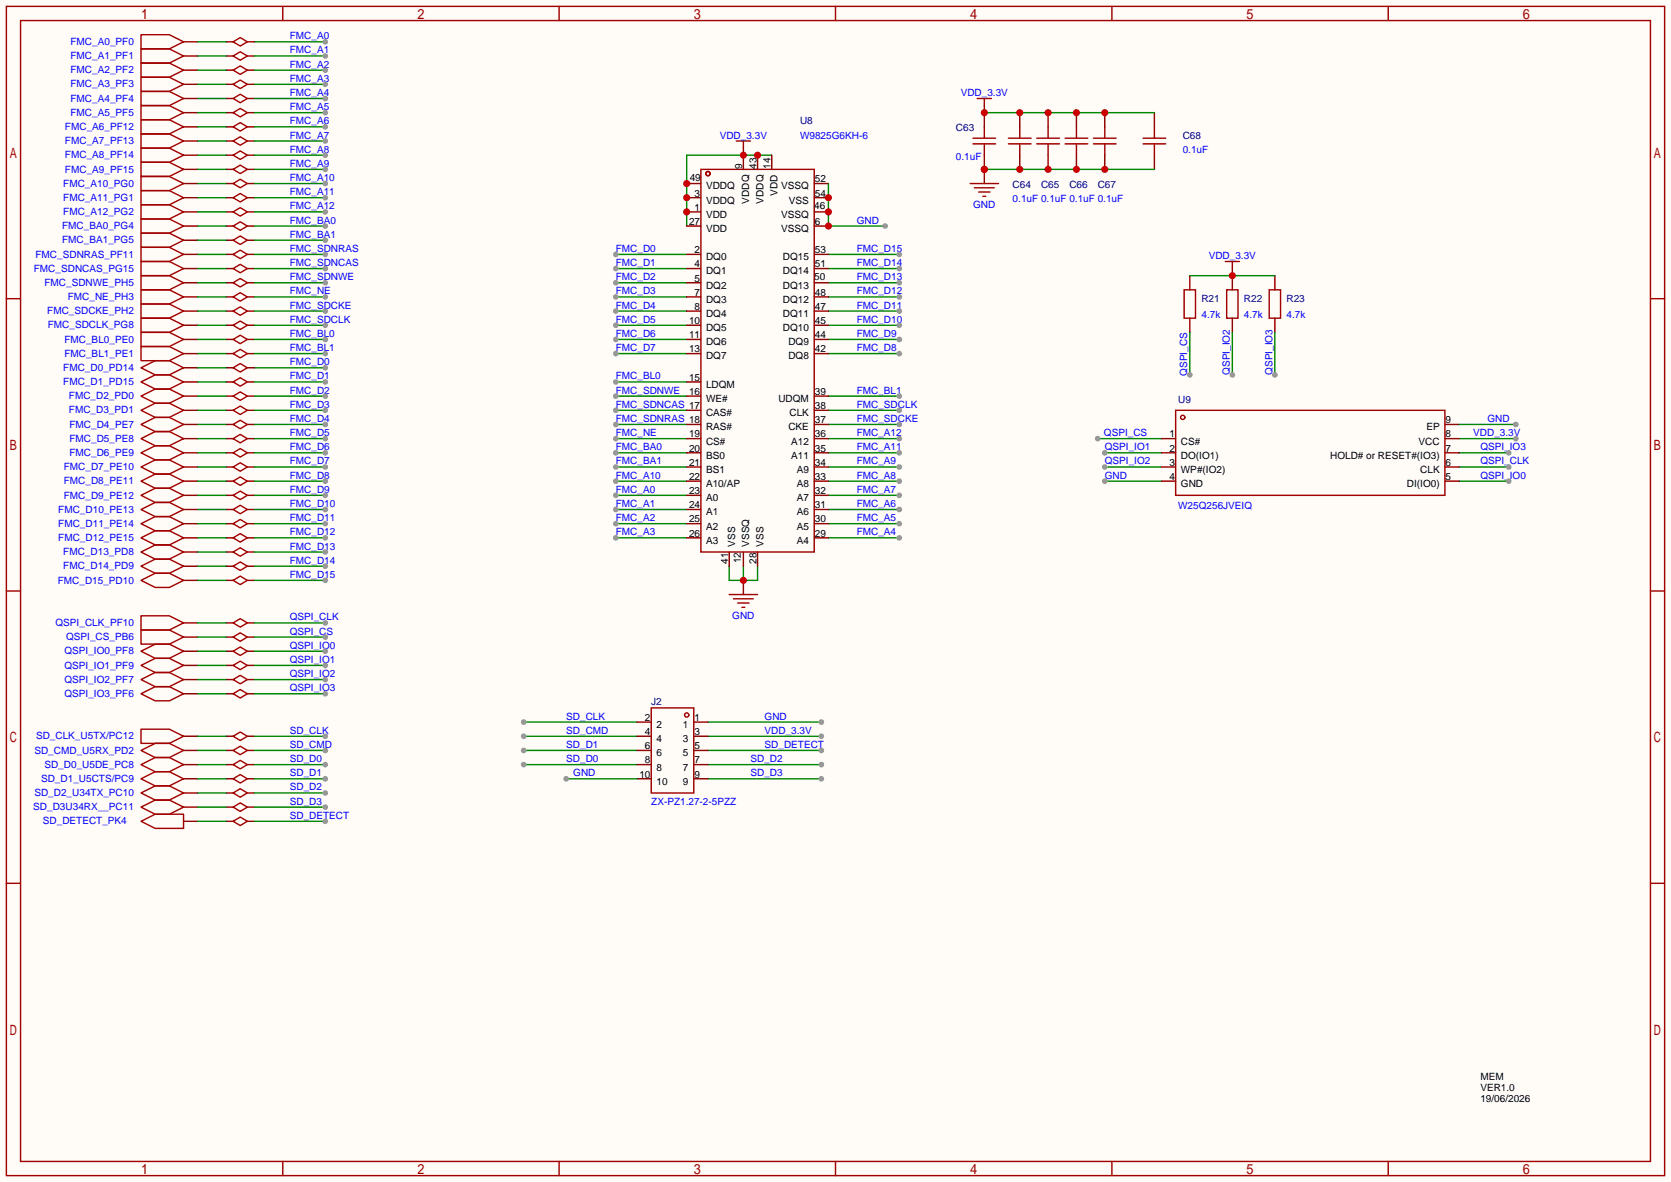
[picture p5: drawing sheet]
<svg xmlns="http://www.w3.org/2000/svg" width="299mm" height="212mm" viewBox="0 0 299 212" stroke-linecap="round" stroke-linejoin="round" font-family="sans-serif">
<defs><g id="words">
<g font-size="1.8" fill="#00f">
<text x="12.6" y="8.1">FMC_A0_PF0</text>
<text x="12.6" y="10.6">FMC_A1_PF1</text>
<text x="51.9" y="7">FMC_A0</text>
<text x="51.9" y="9.6">FMC_A1</text>
<text x="12.6" y="13.1">FMC_A2_PF2</text>
<text x="12.6" y="15.7">FMC_A3_PF3</text>
<text x="51.9" y="12.1">FMC_A2</text>
<text x="51.9" y="14.7">FMC_A3</text>
<text x="51.9" y="17.2">FMC_A4</text>
<text x="172.2" y="17.2">VDD_3.3V</text>
<text x="11.6" y="23.3">FMC_A6_PF12</text>
<text x="12.6" y="18.2">FMC_A4_PF4</text>
<text x="12.6" y="20.8">FMC_A5_PF5</text>
<text x="51.9" y="19.7">FMC_A5</text>
<text x="51.9" y="22.3">FMC_A6</text>
<text x="11.6" y="25.8">FMC_A7_PF13</text>
<text x="11.6" y="28.4">FMC_A8_PF14</text>
<text x="51.9" y="24.8">FMC_A7</text>
<text x="51.9" y="27.4">FMC_A8</text>
<text x="51.9" y="29.9">FMC_A9</text>
<text x="129" y="24.8">VDD_3.3V</text>
<text x="143.4" y="24.8">W9825G6KH-6</text>
<text x="171.3" y="28.6">0.1uF</text>
<text x="212" y="27.4">0.1uF</text>
<text x="11.3" y="33.5">FMC_A10_PG0</text>
<text x="11.6" y="30.9">FMC_A9_PF15</text>
<text x="51.9" y="32.4">FMC_A10</text>
<text x="51.9" y="35">FMC_A11</text>
<text x="11.1" y="41.1">FMC_BA0_PG4</text>
<text x="11.3" y="36">FMC_A11_PG1</text>
<text x="11.3" y="38.5">FMC_A12_PG2</text>
<text x="51.9" y="37.5">FMC_A12</text>
<text x="51.9" y="40.1">FMC_BA0</text>
<text x="153.5" y="40.1">GND</text>
<text x="174.4" y="37.3">GND</text>
<text x="181.5" y="36.3">0.1uF 0.1uF 0.1uF 0.1uF</text>
<text x="6.4" y="46.2">FMC_SDNRAS_PF11</text>
<text x="11.1" y="43.6">FMC_BA1_PG5</text>
<text x="51.9" y="42.6">FMC_BA1</text>
<text x="51.9" y="45.1">FMC_SDNRAS</text>
<text x="51.9" y="47.7">FMC_SDNCAS</text>
<text x="110.4" y="45.1">FMC_D0</text>
<text x="110.4" y="47.7">FMC_D1</text>
<text x="153.5" y="45.1">FMC_D15</text>
<text x="153.5" y="47.7">FMC_D14</text>
<text x="216.6" y="46.4">VDD_3.3V</text>
<text x="6.1" y="48.7">FMC_SDNCAS_PG15</text>
<text x="8" y="51.2">FMC_SDNWE_PH5</text>
<text x="12.1" y="53.8">FMC_NE_PH3</text>
<text x="51.9" y="50.2">FMC_SDNWE</text>
<text x="51.9" y="52.8">FMC_NE</text>
<text x="110.4" y="52.8">FMC_D3</text>
<text x="110.4" y="50.2">FMC_D2</text>
<text x="153.5" y="52.8">FMC_D12</text>
<text x="153.5" y="50.2">FMC_D13</text>
<text x="8.5" y="56.3">FMC_SDCKE_PH2</text>
<text x="8.6" y="58.9">FMC_SDCLK_PG8</text>
<text x="51.9" y="55.3">FMC_SDCKE</text>
<text x="51.9" y="57.8">FMC_SDCLK</text>
<text x="110.4" y="55.3">FMC_D4</text>
<text x="110.4" y="57.8">FMC_D5</text>
<text x="153.5" y="55.3">FMC_D11</text>
<text x="153.5" y="57.8">FMC_D10</text>
<text x="215.3" y="57">4.7k</text>
<text x="222.9" y="57">4.7k</text>
<text x="230.6" y="57">4.7k</text>
<text x="11.5" y="61.4">FMC_BL0_PE0</text>
<text x="11.5" y="63.9">FMC_BL1_PE1</text>
<text x="51.9" y="65.5">FMC_D0</text>
<text x="51.9" y="60.4">FMC_BL0</text>
<text x="51.9" y="62.9">FMC_BL1</text>
<text x="110.4" y="62.9">FMC_D7</text>
<text x="110.4" y="60.4">FMC_D6</text>
<text x="153.5" y="62.9">FMC_D8</text>
<text x="153.5" y="60.4">FMC_D9</text>
<text x="11.3" y="66.5">FMC_D0_PD14</text>
<text x="11.3" y="69">FMC_D1_PD15</text>
<text x="12.3" y="71.6">FMC_D2_PD0</text>
<text x="51.9" y="68">FMC_D1</text>
<text x="51.9" y="70.5">FMC_D2</text>
<text x="110.4" y="68">FMC_BL0</text>
<text x="110.4" y="70.5">FMC_SDNWE</text>
<text x="153.5" y="70.5">FMC_BL1</text>
<text x="212.8" y="67.3" transform="rotate(-90 212.8 67.3)">QSPI_CS</text>
<text x="220.4" y="67.2" transform="rotate(-90 220.4 67.2)">QSPI_IO2</text>
<text x="228" y="67.2" transform="rotate(-90 228 67.2)">QSPI_IO3</text>
<text x="12.3" y="74.1">FMC_D3_PD1</text>
<text x="12.4" y="76.6">FMC_D4_PE7</text>
<text x="51.9" y="73.1">FMC_D3</text>
<text x="51.9" y="75.6">FMC_D4</text>
<text x="110.4" y="73.1">FMC_SDNCAS 17</text>
<text x="110.4" y="75.6">FMC_SDNRAS 18</text>
<text x="153.5" y="73.1">FMC_SDCLK</text>
<text x="153.5" y="75.6">FMC_SDCKE</text>
<text x="266.6" y="75.6">GND</text>
<text x="12.4" y="79.2">FMC_D5_PE8</text>
<text x="12.4" y="81.7">FMC_D6_PE9</text>
<text x="51.9" y="78.2">FMC_D5</text>
<text x="51.9" y="80.7">FMC_D6</text>
<text x="51.9" y="83.2">FMC_D7</text>
<text x="110.4" y="80.7">FMC_BA0</text>
<text x="110.4" y="78.2">FMC_NE</text>
<text x="110.4" y="83.2">FMC_BA1</text>
<text x="153.5" y="80.7">FMC_A11</text>
<text x="153.5" y="78.2">FMC_A12</text>
<text x="153.5" y="83.2">FMC_A9</text>
<text x="197.8" y="78.2">QSPI_CS</text>
<text x="198" y="80.7">QSPI_IO1</text>
<text x="198" y="83.2">QSPI_IO2</text>
<text x="264" y="78.2">VDD_3.3V</text>
<text x="265.3" y="83.2">QSPI_CLK</text>
<text x="265.3" y="80.7">QSPI_IO3</text>
<text x="11.4" y="84.3">FMC_D7_PE10</text>
<text x="11.4" y="86.8">FMC_D8_PE11</text>
<text x="11.4" y="89.3">FMC_D9_PE12</text>
<text x="51.9" y="85.8">FMC_D8</text>
<text x="51.9" y="88.3">FMC_D9</text>
<text x="110.4" y="85.8">FMC_A10</text>
<text x="110.4" y="88.3">FMC_A0</text>
<text x="153.5" y="85.8">FMC_A8</text>
<text x="153.5" y="88.3">FMC_A7</text>
<text x="198" y="85.8">GND</text>
<text x="265.3" y="85.8">QSPI_IO0</text>
<text x="10.5" y="91.9">FMC_D10_PE13</text>
<text x="10.5" y="94.4">FMC_D11_PE14</text>
<text x="51.9" y="90.9">FMC_D10</text>
<text x="51.9" y="93.4">FMC_D11</text>
<text x="51.9" y="95.9">FMC_D12</text>
<text x="110.4" y="93.4">FMC_A2</text>
<text x="110.4" y="95.9">FMC_A3</text>
<text x="110.4" y="90.9">FMC_A1</text>
<text x="153.5" y="95.9">FMC_A4</text>
<text x="153.5" y="93.4">FMC_A5</text>
<text x="153.5" y="90.9">FMC_A6</text>
<text x="211.2" y="91.2">W25Q256JVEIQ</text>
<text x="10.5" y="97">FMC_D12_PE15</text>
<text x="11.3" y="99.5">FMC_D13_PD8</text>
<text x="51.9" y="98.5">FMC_D13</text>
<text x="51.9" y="101">FMC_D14</text>
<text x="10.4" y="104.6">FMC_D15_PD10</text>
<text x="11.3" y="102">FMC_D14_PD9</text>
<text x="51.9" y="103.6">FMC_D15</text>
<text x="10" y="112.2">QSPI_CLK_PF10</text>
<text x="51.9" y="111.2">QSPI_CLK</text>
<text x="51.9" y="113.7">QSPI_CS</text>
<text x="131.2" y="110.9">GND</text>
<text x="11.5" y="117.3">QSPI_IO0_PF8</text>
<text x="11.5" y="119.8">QSPI_IO1_PF9</text>
<text x="11.8" y="114.7">QSPI_CS_PB6</text>
<text x="51.9" y="116.3">QSPI_IO0</text>
<text x="51.9" y="118.8">QSPI_IO1</text>
<text x="11.5" y="122.4">QSPI_IO2_PF7</text>
<text x="11.5" y="124.9">QSPI_IO3_PF6</text>
<text x="51.9" y="121.3">QSPI_IO2</text>
<text x="51.9" y="123.9">QSPI_IO3</text>
<text x="51.9" y="131.5">SD_CLK</text>
<text x="101.5" y="129">SD_CLK</text>
<text x="101.5" y="131.5">SD_CMD</text>
<text x="137" y="131.5">VDD_3.3V</text>
<text x="137" y="129">GND</text>
<text x="6.2" y="135.1">SD_CMD_U5RX_PD2</text>
<text x="6.5" y="132.5">SD_CLK_U5TX/PC12</text>
<text x="8" y="137.6">SD_D0_U5DE_PC8</text>
<text x="51.9" y="134">SD_CMD</text>
<text x="51.9" y="136.6">SD_D0</text>
<text x="101.5" y="136.6">SD_D0</text>
<text x="101.5" y="134">SD_D1</text>
<text x="134.5" y="136.6">SD_D2</text>
<text x="137" y="134">SD_DETECT</text>
<text x="6.2" y="142.7">SD_D2_U34TX_PC10</text>
<text x="7.4" y="140.1">SD_D1_U5CTS/PC9</text>
<text x="51.9" y="139.1">SD_D1</text>
<text x="51.9" y="141.7">SD_D2</text>
<text x="102.7" y="139.1">GND</text>
<text x="134.5" y="139.1">SD_D3</text>
<text x="6" y="145.2">SD_D3U34RX__PC11</text>
<text x="7.7" y="147.8">SD_DETECT_PK4</text>
<text x="51.9" y="144.2">SD_D3</text>
<text x="51.9" y="146.7">SD_DETECT</text>
<text x="116.7" y="144.2">ZX-PZ1.27-2-5PZZ</text>
</g>
<g font-size="1.8" fill="#000080">
<text x="143.4" y="22.3">U8</text>
<text x="171.3" y="23.6">C63</text>
<text x="212" y="24.8">C68</text>
<text x="181.5" y="33.7">C64</text>
<text x="186.6" y="33.7">C65</text>
<text x="191.6" y="33.7">C66</text>
<text x="196.7" y="33.7">C67</text>
<text x="215.3" y="54">R21</text>
<text x="222.9" y="54">R22</text>
<text x="230.6" y="54">R23</text>
<text x="211.2" y="72.2">U9</text>
<text x="116.7" y="126.4">J2</text>
</g>
<g font-size="1.8">
<text x="123.6" y="32.4">49</text>
<text x="124.5" y="35.2">3</text>
<text x="126.5" y="33.9">VDDQ</text>
<text x="133" y="30.2" transform="rotate(-90 133 30.2)">9</text>
<text x="135.5" y="30.2" transform="rotate(-90 135.5 30.2)">43</text>
<text x="138.1" y="30.2" transform="rotate(-90 138.1 30.2)">14</text>
<text x="139.4" y="35.1" transform="rotate(-90 139.4 35.1)">VDD</text>
<text x="140" y="33.9">VSSQ</text>
<text x="146" y="32.7">52</text>
<text x="146" y="35.2">54</text>
<text x="123.5" y="40.3">27</text>
<text x="124.5" y="37.8">1</text>
<text x="126.5" y="39">VDD</text>
<text x="126.5" y="36.5">VDDQ</text>
<text x="126.5" y="41.6">VDD</text>
<text x="134.3" y="36.5" transform="rotate(-90 134.3 36.5)">VDDQ</text>
<text x="136.8" y="36.5" transform="rotate(-90 136.8 36.5)">VDDQ</text>
<text x="140" y="41.6">VSSQ</text>
<text x="140" y="39">VSSQ</text>
<text x="141.4" y="36.5">VSS</text>
<text x="145.9" y="37.5">46</text>
<text x="146" y="40.3">6</text>
<text x="124.5" y="45.4">2</text>
<text x="124.5" y="47.9">4</text>
<text x="126.5" y="46.6">DQ0</text>
<text x="140.3" y="46.6">DQ15</text>
<text x="146" y="47.9">51</text>
<text x="146" y="45.4">53</text>
<text x="124.5" y="50.5">5</text>
<text x="124.5" y="53">7</text>
<text x="126.5" y="49.2">DQ1</text>
<text x="126.5" y="51.7">DQ2</text>
<text x="140.3" y="51.7">DQ13</text>
<text x="140.3" y="49.2">DQ14</text>
<text x="145.9" y="50.2">50</text>
<text x="146" y="53">48</text>
<text x="123.5" y="58.1">10</text>
<text x="124.5" y="55.5">8</text>
<text x="126.5" y="54.3">DQ3</text>
<text x="126.5" y="56.8">DQ4</text>
<text x="126.5" y="59.3">DQ5</text>
<text x="140.3" y="59.3">DQ10</text>
<text x="140.3" y="56.8">DQ11</text>
<text x="140.3" y="54.3">DQ12</text>
<text x="146" y="58.1">45</text>
<text x="146" y="55.5">47</text>
<text x="123.5" y="60.6">11</text>
<text x="123.5" y="63.2">13</text>
<text x="126.5" y="61.9">DQ6</text>
<text x="126.5" y="64.4">DQ7</text>
<text x="141.3" y="64.4">DQ8</text>
<text x="141.3" y="61.9">DQ9</text>
<text x="146" y="63.2">42</text>
<text x="146" y="60.6">44</text>
<text x="123.5" y="68.2">15</text>
<text x="123.5" y="70.8">16</text>
<text x="126.5" y="69.5">LDQM</text>
<text x="146" y="70.8">39</text>
<text x="126.5" y="72">WE#</text>
<text x="126.5" y="74.6">CAS#</text>
<text x="126.5" y="77.1">RAS#</text>
<text x="139.5" y="72">UDQM</text>
<text x="141.3" y="77.1">CKE</text>
<text x="141.5" y="74.6">CLK</text>
<text x="146" y="75.9">37</text>
<text x="146" y="73.3">38</text>
<text x="255.6" y="77.1">EP</text>
<text x="259.1" y="75.9">9</text>
<text x="123.5" y="78.4">19</text>
<text x="123.5" y="80.9">20</text>
<text x="123.5" y="83.5">21</text>
<text x="126.5" y="79.7">CS#</text>
<text x="126.5" y="82.2">BS0</text>
<text x="141.8" y="82.2">A11</text>
<text x="141.8" y="79.7">A12</text>
<text x="146" y="83.5">34</text>
<text x="146" y="80.9">35</text>
<text x="146" y="78.4">36</text>
<text x="209.6" y="78.4">1</text>
<text x="209.6" y="80.9">2</text>
<text x="209.6" y="83.5">3</text>
<text x="211.6" y="79.7">CS#</text>
<text x="211.6" y="82.2">DO(IO1)</text>
<text x="238.4" y="82.2">HOLD# or RESET#(IO3)</text>
<text x="254.2" y="79.7">VCC</text>
<text x="259.1" y="83.5">6</text>
<text x="259.1" y="80.9">7</text>
<text x="259.1" y="78.4">8</text>
<text x="123.5" y="86">22</text>
<text x="123.5" y="88.6">23</text>
<text x="126.5" y="84.7">BS1</text>
<text x="126.5" y="87.3">A10/AP</text>
<text x="126.5" y="89.8">A0</text>
<text x="142.8" y="89.8">A7</text>
<text x="142.8" y="87.3">A8</text>
<text x="142.8" y="84.7">A9</text>
<text x="146" y="88.6">32</text>
<text x="146" y="86">33</text>
<text x="209.6" y="86">4</text>
<text x="211.6" y="84.7">WP#(IO2)</text>
<text x="211.6" y="87.3">GND</text>
<text x="252.1" y="87.3">DI(IO0)</text>
<text x="254.5" y="84.7">CLK</text>
<text x="259.1" y="86">5</text>
<text x="123.5" y="91.1">24</text>
<text x="123.5" y="93.6">25</text>
<text x="126.5" y="92.4">A1</text>
<text x="126.5" y="94.9">A2</text>
<text x="142.8" y="94.9">A5</text>
<text x="142.8" y="92.4">A6</text>
<text x="146" y="93.6">30</text>
<text x="146" y="91.1">31</text>
<text x="123.5" y="96.2">26</text>
<text x="126.5" y="97.4">A3</text>
<text x="130.5" y="101.1" transform="rotate(-90 130.5 101.1)">41</text>
<text x="131.7" y="98" transform="rotate(-90 131.7 98)">VSS</text>
<text x="132.8" y="100.9" transform="rotate(-90 132.8 100.9)">12</text>
<text x="134.3" y="98" transform="rotate(-90 134.3 98)">VSSQ</text>
<text x="135.5" y="101.1" transform="rotate(-90 135.5 101.1)">28</text>
<text x="136.8" y="98" transform="rotate(-90 136.8 98)">VSS</text>
<text x="142.8" y="97.4">A4</text>
<text x="146" y="96.2">29</text>
<text x="115.6" y="131.7">4</text>
<text x="115.6" y="129.2">2</text>
<text x="117.7" y="130.5">2</text>
<text x="122.4" y="130.5">1</text>
<text x="124.5" y="129.2">1</text>
<text x="124.5" y="131.7">3</text>
<text x="115.6" y="136.8">8</text>
<text x="115.6" y="134.3">6</text>
<text x="117.7" y="135.5">6</text>
<text x="117.7" y="133">4</text>
<text x="122.4" y="133">3</text>
<text x="122.4" y="135.5">5</text>
<text x="124.5" y="134.3">5</text>
<text x="124.5" y="136.8">7</text>
<text x="114.6" y="139.4">10</text>
<text x="117.7" y="140.6">10</text>
<text x="117.7" y="138.1">8</text>
<text x="122.4" y="138.1">7</text>
<text x="122.4" y="140.6">9</text>
<text x="124.5" y="139.4">9</text>
<text x="265.3" y="193.5">MEM</text>
<text x="265.3" y="195.5">VER1.0</text>
<text x="265.3" y="197.5">19/06/2026</text>
</g>
</g></defs>
<path d="M0 0h299.5v211.8h-299.5z" fill="#fffcf7"/>
<g fill="none" stroke="#a10000" stroke-width=".25">
<path d="M1.1 1.1h297.2v209.6h-297.2zM3.7 3.7h292.1v204.5h-292.1zM50.7 1.1v2.6M100.2 1.1v2.6M149.7 1.1v2.6M199.3 1.1v2.6M248.8 1.1v2.6M1.1 53.5h2.6M295.8 53.5h2.5M1.1 105.9h2.6M295.8 105.9h2.5M1.1 158.3h2.6"/>
<path d="M295.8 158.3h2.5M50.7 208.2v2.5M100.2 208.2v2.5M149.7 208.2v2.5M199.3 208.2v2.5M248.8 208.2v2.5"/>
</g>
<path d="M110.4 81.2h12.7" fill="none" stroke="#008700" stroke-width=".25"/>
<circle cx="110.4" cy="81.2" r=".51" fill="#999"/>
<path d="M148.5 45.6h12.7" fill="none" stroke="#008700" stroke-width=".25"/>
<circle cx="161.2" cy="45.6" r=".51" fill="#999"/>
<path d="M110.4 55.8h12.7" fill="none" stroke="#008700" stroke-width=".25"/>
<circle cx="110.4" cy="55.8" r=".51" fill="#999"/>
<path d="M148.5 96.4h12.7" fill="none" stroke="#008700" stroke-width=".25"/>
<circle cx="161.2" cy="96.4" r=".51" fill="#999"/>
<path d="M148.5 55.8h12.7" fill="none" stroke="#008700" stroke-width=".25"/>
<circle cx="161.2" cy="55.8" r=".51" fill="#999"/>
<path d="M148.5 81.2h12.7" fill="none" stroke="#008700" stroke-width=".25"/>
<circle cx="161.2" cy="81.2" r=".51" fill="#999"/>
<path d="M110.4 45.6h12.7" fill="none" stroke="#008700" stroke-width=".25"/>
<circle cx="110.4" cy="45.6" r=".51" fill="#999"/>
<path d="M148.5 93.9h12.7" fill="none" stroke="#008700" stroke-width=".25"/>
<circle cx="161.2" cy="93.9" r=".51" fill="#999"/>
<path d="M148.5 63.4h12.7" fill="none" stroke="#008700" stroke-width=".25"/>
<circle cx="161.2" cy="63.4" r=".51" fill="#999"/>
<path d="M148.5 53.2h12.7" fill="none" stroke="#008700" stroke-width=".25"/>
<circle cx="161.2" cy="53.2" r=".51" fill="#999"/>
<path d="M110.4 63.4h12.7" fill="none" stroke="#008700" stroke-width=".25"/>
<circle cx="110.4" cy="63.4" r=".51" fill="#999"/>
<path d="M110.4 53.2h12.7" fill="none" stroke="#008700" stroke-width=".25"/>
<circle cx="110.4" cy="53.2" r=".51" fill="#999"/>
<path d="M148.5 78.6h12.7" fill="none" stroke="#008700" stroke-width=".25"/>
<circle cx="161.2" cy="78.6" r=".51" fill="#999"/>
<path d="M110.4 78.6h12.7" fill="none" stroke="#008700" stroke-width=".25"/>
<circle cx="110.4" cy="78.6" r=".51" fill="#999"/>
<path d="M138.3 27.8h-15.2v12.7M110.4 83.7h12.7M130.7 101.5v2.5h5.1v-2.5M133.2 101.5v2.5" fill="none" stroke="#008700" stroke-width=".25"/>
<circle cx="110.4" cy="83.7" r=".51" fill="#999"/>
<path d="M148.5 83.7h12.7" fill="none" stroke="#008700" stroke-width=".25"/>
<circle cx="161.2" cy="83.7" r=".51" fill="#999"/>
<path d="M110.4 68.5h12.7" fill="none" stroke="#008700" stroke-width=".25"/>
<circle cx="110.4" cy="68.5" r=".51" fill="#999"/>
<path d="M110.4 86.2h12.7" fill="none" stroke="#008700" stroke-width=".25"/>
<circle cx="110.4" cy="86.2" r=".51" fill="#999"/>
<path d="M110.4 93.9h12.7" fill="none" stroke="#008700" stroke-width=".25"/>
<circle cx="110.4" cy="93.9" r=".51" fill="#999"/>
<path d="M110.4 58.3h12.7" fill="none" stroke="#008700" stroke-width=".25"/>
<circle cx="110.4" cy="58.3" r=".51" fill="#999"/>
<path d="M148.5 71h12.7" fill="none" stroke="#008700" stroke-width=".25"/>
<circle cx="161.2" cy="71" r=".51" fill="#999"/>
<path d="M148.5 58.3h12.7" fill="none" stroke="#008700" stroke-width=".25"/>
<circle cx="161.2" cy="58.3" r=".51" fill="#999"/>
<path d="M148.5 48.1h12.7" fill="none" stroke="#008700" stroke-width=".25"/>
<circle cx="161.2" cy="48.1" r=".51" fill="#999"/>
<path d="M110.4 48.1h12.7" fill="none" stroke="#008700" stroke-width=".25"/>
<circle cx="110.4" cy="48.1" r=".51" fill="#999"/>
<path d="M110.4 71h12.7" fill="none" stroke="#008700" stroke-width=".25"/>
<circle cx="110.4" cy="71" r=".51" fill="#999"/>
<path d="M148.5 86.2h12.7" fill="none" stroke="#008700" stroke-width=".25"/>
<circle cx="161.2" cy="86.2" r=".51" fill="#999"/>
<path d="M110.4 50.7h12.7" fill="none" stroke="#008700" stroke-width=".25"/>
<circle cx="110.4" cy="50.7" r=".51" fill="#999"/>
<path d="M148.5 50.7h12.7" fill="none" stroke="#008700" stroke-width=".25"/>
<circle cx="161.2" cy="50.7" r=".51" fill="#999"/>
<path d="M148.5 73.5h12.7" fill="none" stroke="#008700" stroke-width=".25"/>
<circle cx="161.2" cy="73.5" r=".51" fill="#999"/>
<path d="M110.4 96.4h12.7" fill="none" stroke="#008700" stroke-width=".25"/>
<circle cx="110.4" cy="96.4" r=".51" fill="#999"/>
<path d="M148.5 88.8h12.7" fill="none" stroke="#008700" stroke-width=".25"/>
<circle cx="161.2" cy="88.8" r=".51" fill="#999"/>
<path d="M110.4 88.8h12.7" fill="none" stroke="#008700" stroke-width=".25"/>
<circle cx="110.4" cy="88.8" r=".51" fill="#999"/>
<path d="M110.4 73.5h12.7" fill="none" stroke="#008700" stroke-width=".25"/>
<circle cx="110.4" cy="73.5" r=".51" fill="#999"/>
<path d="M110.4 60.8h12.7" fill="none" stroke="#008700" stroke-width=".25"/>
<circle cx="110.4" cy="60.8" r=".51" fill="#999"/>
<path d="M148.5 60.8h12.7" fill="none" stroke="#008700" stroke-width=".25"/>
<circle cx="161.2" cy="60.8" r=".51" fill="#999"/>
<path d="M148.5 76.1h12.7" fill="none" stroke="#008700" stroke-width=".25"/>
<circle cx="161.2" cy="76.1" r=".51" fill="#999"/>
<path d="M148.5 91.3h12.7" fill="none" stroke="#008700" stroke-width=".25"/>
<circle cx="161.2" cy="91.3" r=".51" fill="#999"/>
<path d="M110.4 76.1h12.7" fill="none" stroke="#008700" stroke-width=".25"/>
<circle cx="110.4" cy="76.1" r=".51" fill="#999"/>
<path d="M110.4 91.3h12.7" fill="none" stroke="#008700" stroke-width=".25"/>
<circle cx="110.4" cy="91.3" r=".51" fill="#999"/>
<path d="M123.1 38h2.5M133.2 26.5v1.3" fill="none" stroke="#870000" stroke-width=".25"/>
<g fill="none" stroke="#a10000" stroke-width=".25">
<path d="M125.6 30.4h20.3v68.5h-20.3zM132 25.3h2.5M133.2 25.3v1.2"/>
<circle cx="126.9" cy="31.1" r=".38"/>
</g>
<circle cx="123.1" cy="38" r=".63" fill="#c00"/>
<path d="M123.1 35.4h2.5M123.1 45.6h2.5" fill="none" stroke="#870000" stroke-width=".25"/>
<circle cx="123.1" cy="35.4" r=".63" fill="#c00"/>
<path d="M133.2 27.8v2.6M123.1 48.1h2.5M123.1 50.7h2.5M123.1 53.2h2.5M123.1 55.8h2.5M145.9 40.5h2.6" fill="none" stroke="#870000" stroke-width=".25"/>
<circle cx="133.2" cy="27.8" r=".63" fill="#c00"/>
<g fill="none" stroke="#870000" stroke-width=".25">
<path d="M135.8 27.8v2.6M138.3 27.8v2.6M123.1 58.3h2.5M123.1 40.5h2.5M123.1 60.8h2.5M123.1 63.4h2.5M123.1 68.5h2.5M123.1 71h2.5M123.1 73.5h2.5M123.1 76.1h2.5M123.1 78.6h2.5M145.9 63.4h2.6"/>
<path d="M145.9 71h2.6M145.9 73.5h2.6M145.9 76.1h2.6M145.9 78.6h2.6M123.1 81.2h2.5M123.1 83.7h2.5M123.1 86.2h2.5M123.1 88.8h2.5M123.1 91.3h2.5M123.1 93.9h2.5M123.1 96.4h2.5M130.7 98.9v2.6"/>
<path d="M133.2 98.9v2.6M135.8 98.9v2.6M145.9 81.2h2.6M145.9 83.7h2.6M145.9 86.2h2.6M145.9 88.8h2.6M145.9 91.3h2.6M145.9 93.9h2.6M145.9 96.4h2.6"/>
</g>
<circle cx="135.8" cy="27.8" r=".63" fill="#c00"/>
<path d="M123.1 32.9h2.5M145.9 38h2.6M145.9 58.3h2.6M145.9 55.8h2.6M145.9 53.2h2.6M145.9 60.8h2.6" fill="none" stroke="#870000" stroke-width=".25"/>
<circle cx="123.1" cy="32.9" r=".63" fill="#c00"/>
<path d="M145.9 32.9h2.6M145.9 35.4h2.6M145.9 50.7h2.6M145.9 48.1h2.6M145.9 45.6h2.6" fill="none" stroke="#870000" stroke-width=".25"/>
<path d="M148.5 32.9v7.6h10.1" fill="none" stroke="#008700" stroke-width=".25"/>
<g fill="#c00">
<circle cx="148.5" cy="35.4" r=".63"/>
<circle cx="148.5" cy="38" r=".63"/>
<circle cx="148.5" cy="40.5" r=".63"/>
</g>
<circle cx="158.6" cy="40.5" r=".51" fill="#999"/>
<path d="M261.5 83.7h8.9" fill="none" stroke="#008700" stroke-width=".25"/>
<circle cx="270.4" cy="83.7" r=".51" fill="#999"/>
<path d="M196.7 78.6h11.5" fill="none" stroke="#008700" stroke-width=".25"/>
<circle cx="196.7" cy="78.6" r=".51" fill="#999"/>
<path d="M261.5 86.2h8.9" fill="none" stroke="#008700" stroke-width=".25"/>
<circle cx="270.4" cy="86.2" r=".51" fill="#999"/>
<path d="M198 81.2h10.2" fill="none" stroke="#008700" stroke-width=".25"/>
<circle cx="198" cy="81.2" r=".51" fill="#999"/>
<path d="M198 83.7h10.2" fill="none" stroke="#008700" stroke-width=".25"/>
<circle cx="198" cy="83.7" r=".51" fill="#999"/>
<path d="M261.5 81.2h8.9" fill="none" stroke="#008700" stroke-width=".25"/>
<circle cx="270.4" cy="81.2" r=".51" fill="#999"/>
<path d="M198 86.2h10.2" fill="none" stroke="#008700" stroke-width=".25"/>
<circle cx="198" cy="86.2" r=".51" fill="#999"/>
<path d="M261.5 78.6h10.2" fill="none" stroke="#008700" stroke-width=".25"/>
<circle cx="271.7" cy="78.6" r=".51" fill="#999"/>
<path d="M175.1 17.7h2.6M176.4 17.7v1.2M212.2 51.9h2v5.1h-2zM219.6 46.9h2.5M219.8 51.9h2.1v5.1h-2.1zM220.9 46.9v1.2M227.5 51.9h2v5.1h-2z" fill="none" stroke="#a10000" stroke-width=".25"/>
<path d="M176.4 18.9v1.3M213.2 49.4v2.5M213.2 57v2.6M220.9 48.1v3.8M220.9 57v2.6M228.5 49.4v2.5M228.5 57v2.6" fill="none" stroke="#870000" stroke-width=".25"/>
<path d="M213.2 49.4h15.3" fill="none" stroke="#008700" stroke-width=".25"/>
<circle cx="220.9" cy="49.4" r=".63" fill="#c00"/>
<path d="M213.2 59.6v7.6" fill="none" stroke="#008700" stroke-width=".25"/>
<circle cx="213.2" cy="67.2" r=".51" fill="#999"/>
<path d="M220.9 59.6v7.6" fill="none" stroke="#008700" stroke-width=".25"/>
<circle cx="220.9" cy="67.2" r=".51" fill="#999"/>
<path d="M228.5 59.6v7.6" fill="none" stroke="#008700" stroke-width=".25"/>
<circle cx="228.5" cy="67.2" r=".51" fill="#999"/>
<g fill="none" stroke="#a10000" stroke-width=".25">
<path d="M210.7 73.5h48.3v15.3h-48.3z"/>
<circle cx="212" cy="74.8" r=".38"/>
</g>
<path d="M208.2 78.6h2.5M259 78.6h2.5M259 76.1h2.5M208.2 81.2h2.5M208.2 83.7h2.5M208.2 86.2h2.5M259 81.2h2.5M259 83.7h2.5M259 86.2h2.5" fill="none" stroke="#870000" stroke-width=".25"/>
<path d="M261.5 76.1h10.2" fill="none" stroke="#008700" stroke-width=".25"/>
<circle cx="271.7" cy="76.1" r=".51" fill="#999"/>
<path d="M126.9 137h20.3" fill="none" stroke="#008700" stroke-width=".25"/>
<circle cx="147.2" cy="137" r=".51" fill="#999"/>
<path d="M126.9 139.6h20.3" fill="none" stroke="#008700" stroke-width=".25"/>
<circle cx="147.2" cy="139.6" r=".51" fill="#999"/>
<path d="M93.9 129.4h20.3" fill="none" stroke="#008700" stroke-width=".25"/>
<circle cx="93.9" cy="129.4" r=".51" fill="#999"/>
<path d="M93.9 132h20.3" fill="none" stroke="#008700" stroke-width=".25"/>
<circle cx="93.9" cy="132" r=".51" fill="#999"/>
<path d="M93.9 137h20.3" fill="none" stroke="#008700" stroke-width=".25"/>
<circle cx="93.9" cy="137" r=".51" fill="#999"/>
<g fill="none" stroke="#a10000" stroke-width=".25">
<path d="M174.4 25.8h4M174.4 24.8h4M176.4 22.7v2.1M176.4 25.8v2M180.7 25.8h4.1M180.7 24.8h4.1M182.8 22.7v2.1M182.8 25.8v2M185.8 25.8h4.1M185.8 24.8h4.1M187.8 22.7v2.1M187.8 25.8v2"/>
<path d="M190.9 25.8h4M190.9 24.8h4M192.9 22.7v2.1M192.9 25.8v2M196 25.8h4M196 24.8h4M198 22.7v2.1M198 25.8v2M204.9 25.8h4M204.9 24.8h4M206.9 22.7v2.1M206.9 25.8v2"/>
</g>
<path d="M176.4 20.2v2.5M176.4 27.8v2.6M182.8 20.2v2.5M182.8 27.8v2.6M187.8 20.2v2.5M187.8 27.8v2.6M192.9 20.2v2.5M192.9 27.8v2.6M198 20.2v2.5M198 27.8v2.6M206.9 20.2v2.5M206.9 27.8v2.6" fill="none" stroke="#870000" stroke-width=".25"/>
<path d="M93.9 134.5h20.3" fill="none" stroke="#008700" stroke-width=".25"/>
<circle cx="93.9" cy="134.5" r=".51" fill="#999"/>
<path d="M126.9 134.5h20.3" fill="none" stroke="#008700" stroke-width=".25"/>
<circle cx="147.2" cy="134.5" r=".51" fill="#999"/>
<path d="M126.9 132h20.3" fill="none" stroke="#008700" stroke-width=".25"/>
<circle cx="147.2" cy="132" r=".51" fill="#999"/>
<path d="M126.9 129.4h20.3" fill="none" stroke="#008700" stroke-width=".25"/>
<circle cx="147.2" cy="129.4" r=".51" fill="#999"/>
<path d="M45.6 7.5h12.7" fill="none" stroke="#008700" stroke-width=".25"/>
<circle cx="58.3" cy="7.5" r=".51" fill="#999"/>
<path d="M45.6 65.9h12.7" fill="none" stroke="#008700" stroke-width=".25"/>
<circle cx="58.3" cy="65.9" r=".51" fill="#999"/>
<path d="M40.5 10h1.3M44.3 10h1.3" fill="none" stroke="#870000" stroke-width=".25"/>
<path d="M41.8 10l1.3-.7 1.2 .7-1.2 .8z" fill="none" stroke="#a10000" stroke-width=".25"/>
<path d="M45.6 10h12.7" fill="none" stroke="#008700" stroke-width=".25"/>
<circle cx="58.3" cy="10" r=".51" fill="#999"/>
<path d="M40.5 12.6h1.3M44.3 12.6h1.3" fill="none" stroke="#870000" stroke-width=".25"/>
<path d="M41.8 12.6l1.3-.8 1.2 .8-1.2 .7z" fill="none" stroke="#a10000" stroke-width=".25"/>
<path d="M45.6 12.6h12.7" fill="none" stroke="#008700" stroke-width=".25"/>
<circle cx="58.3" cy="12.6" r=".51" fill="#999"/>
<path d="M40.5 15.1h1.3M44.3 15.1h1.3" fill="none" stroke="#870000" stroke-width=".25"/>
<path d="M41.8 15.1l1.3-.7 1.2 .7-1.2 .8z" fill="none" stroke="#a10000" stroke-width=".25"/>
<path d="M45.6 15.1h12.7" fill="none" stroke="#008700" stroke-width=".25"/>
<circle cx="58.3" cy="15.1" r=".51" fill="#999"/>
<path d="M40.5 17.7h1.3M44.3 17.7h1.3" fill="none" stroke="#870000" stroke-width=".25"/>
<path d="M41.8 17.7l1.3-.8 1.2 .8-1.2 .7z" fill="none" stroke="#a10000" stroke-width=".25"/>
<path d="M45.6 17.7h12.7" fill="none" stroke="#008700" stroke-width=".25"/>
<circle cx="58.3" cy="17.7" r=".51" fill="#999"/>
<path d="M40.5 20.2h1.3M44.3 20.2h1.3" fill="none" stroke="#870000" stroke-width=".25"/>
<path d="M41.8 20.2l1.3-.8 1.2 .8-1.2 .8z" fill="none" stroke="#a10000" stroke-width=".25"/>
<path d="M45.6 20.2h12.7" fill="none" stroke="#008700" stroke-width=".25"/>
<circle cx="58.3" cy="20.2" r=".51" fill="#999"/>
<path d="M40.5 22.7h1.3M44.3 22.7h1.3" fill="none" stroke="#870000" stroke-width=".25"/>
<path d="M41.8 22.7l1.3-.7 1.2 .7-1.2 .8z" fill="none" stroke="#a10000" stroke-width=".25"/>
<path d="M45.6 22.7h12.7" fill="none" stroke="#008700" stroke-width=".25"/>
<circle cx="58.3" cy="22.7" r=".51" fill="#999"/>
<path d="M40.5 25.3h1.3M44.3 25.3h1.3" fill="none" stroke="#870000" stroke-width=".25"/>
<path d="M41.8 25.3l1.3-.8 1.2 .8-1.2 .7z" fill="none" stroke="#a10000" stroke-width=".25"/>
<path d="M45.6 25.3h12.7" fill="none" stroke="#008700" stroke-width=".25"/>
<circle cx="58.3" cy="25.3" r=".51" fill="#999"/>
<path d="M40.5 27.8h1.3M44.3 27.8h1.3" fill="none" stroke="#870000" stroke-width=".25"/>
<path d="M41.8 27.8l1.3-.7 1.2 .7-1.2 .8z" fill="none" stroke="#a10000" stroke-width=".25"/>
<path d="M45.6 27.8h12.7" fill="none" stroke="#008700" stroke-width=".25"/>
<circle cx="58.3" cy="27.8" r=".51" fill="#999"/>
<path d="M40.5 30.4h1.3M44.3 30.4h1.3" fill="none" stroke="#870000" stroke-width=".25"/>
<path d="M41.8 30.4l1.3-.8 1.2 .8-1.2 .7z" fill="none" stroke="#a10000" stroke-width=".25"/>
<path d="M45.6 30.4h12.7" fill="none" stroke="#008700" stroke-width=".25"/>
<circle cx="58.3" cy="30.4" r=".51" fill="#999"/>
<path d="M40.5 32.9h1.3M44.3 32.9h1.3" fill="none" stroke="#870000" stroke-width=".25"/>
<path d="M41.8 32.9l1.3-.8 1.2 .8-1.2 .8z" fill="none" stroke="#a10000" stroke-width=".25"/>
<path d="M45.6 32.9h12.7" fill="none" stroke="#008700" stroke-width=".25"/>
<circle cx="58.3" cy="32.9" r=".51" fill="#999"/>
<path d="M40.5 35.4h1.3M44.3 35.4h1.3" fill="none" stroke="#870000" stroke-width=".25"/>
<path d="M41.8 35.4l1.3-.7 1.2 .7-1.2 .8z" fill="none" stroke="#a10000" stroke-width=".25"/>
<path d="M45.6 35.4h12.7" fill="none" stroke="#008700" stroke-width=".25"/>
<circle cx="58.3" cy="35.4" r=".51" fill="#999"/>
<path d="M40.5 38h1.3M44.3 38h1.3" fill="none" stroke="#870000" stroke-width=".25"/>
<path d="M41.8 38l1.3-.8 1.2 .8-1.2 .7z" fill="none" stroke="#a10000" stroke-width=".25"/>
<path d="M45.6 38h12.7" fill="none" stroke="#008700" stroke-width=".25"/>
<circle cx="58.3" cy="38" r=".51" fill="#999"/>
<path d="M40.5 40.5h1.3M44.3 40.5h1.3" fill="none" stroke="#870000" stroke-width=".25"/>
<path d="M41.8 40.5l1.3-.7 1.2 .7-1.2 .8z" fill="none" stroke="#a10000" stroke-width=".25"/>
<path d="M45.6 40.5h12.7" fill="none" stroke="#008700" stroke-width=".25"/>
<circle cx="58.3" cy="40.5" r=".51" fill="#999"/>
<path d="M40.5 43.1h1.3M44.3 43.1h1.3" fill="none" stroke="#870000" stroke-width=".25"/>
<path d="M41.8 43.1l1.3-.8 1.2 .8-1.2 .7z" fill="none" stroke="#a10000" stroke-width=".25"/>
<path d="M45.6 43.1h12.7" fill="none" stroke="#008700" stroke-width=".25"/>
<circle cx="58.3" cy="43.1" r=".51" fill="#999"/>
<path d="M40.5 45.6h1.3M44.3 45.6h1.3" fill="none" stroke="#870000" stroke-width=".25"/>
<path d="M41.8 45.6l1.3-.8 1.2 .8-1.2 .8z" fill="none" stroke="#a10000" stroke-width=".25"/>
<path d="M45.6 45.6h12.7" fill="none" stroke="#008700" stroke-width=".25"/>
<circle cx="58.3" cy="45.6" r=".51" fill="#999"/>
<path d="M40.5 48.1h1.3M44.3 48.1h1.3" fill="none" stroke="#870000" stroke-width=".25"/>
<path d="M41.8 48.1l1.3-.7 1.2 .7-1.2 .8z" fill="none" stroke="#a10000" stroke-width=".25"/>
<path d="M45.6 48.1h12.7" fill="none" stroke="#008700" stroke-width=".25"/>
<circle cx="58.3" cy="48.1" r=".51" fill="#999"/>
<path d="M40.5 50.7h1.3M44.3 50.7h1.3" fill="none" stroke="#870000" stroke-width=".25"/>
<path d="M41.8 50.7l1.3-.8 1.2 .8-1.2 .7z" fill="none" stroke="#a10000" stroke-width=".25"/>
<path d="M45.6 50.7h12.7" fill="none" stroke="#008700" stroke-width=".25"/>
<circle cx="58.3" cy="50.7" r=".51" fill="#999"/>
<path d="M40.5 53.2h1.3M44.3 53.2h1.3" fill="none" stroke="#870000" stroke-width=".25"/>
<path d="M41.8 53.2l1.3-.7 1.2 .7-1.2 .8z" fill="none" stroke="#a10000" stroke-width=".25"/>
<path d="M45.6 53.2h12.7" fill="none" stroke="#008700" stroke-width=".25"/>
<circle cx="58.3" cy="53.2" r=".51" fill="#999"/>
<path d="M40.5 55.8h1.3M44.3 55.8h1.3" fill="none" stroke="#870000" stroke-width=".25"/>
<path d="M41.8 55.8l1.3-.8 1.2 .8-1.2 .7z" fill="none" stroke="#a10000" stroke-width=".25"/>
<path d="M45.6 55.8h12.7" fill="none" stroke="#008700" stroke-width=".25"/>
<circle cx="58.3" cy="55.8" r=".51" fill="#999"/>
<path d="M40.5 58.3h1.3M44.3 58.3h1.3" fill="none" stroke="#870000" stroke-width=".25"/>
<path d="M41.8 58.3l1.3-.8 1.2 .8-1.2 .8z" fill="none" stroke="#a10000" stroke-width=".25"/>
<path d="M45.6 58.3h12.7" fill="none" stroke="#008700" stroke-width=".25"/>
<circle cx="58.3" cy="58.3" r=".51" fill="#999"/>
<path d="M40.5 60.8h1.3M44.3 60.8h1.3" fill="none" stroke="#870000" stroke-width=".25"/>
<path d="M41.8 60.8l1.3-.7 1.2 .7-1.2 .8z" fill="none" stroke="#a10000" stroke-width=".25"/>
<path d="M45.6 60.8h12.7" fill="none" stroke="#008700" stroke-width=".25"/>
<circle cx="58.3" cy="60.8" r=".51" fill="#999"/>
<path d="M40.5 63.4h1.3M44.3 63.4h1.3" fill="none" stroke="#870000" stroke-width=".25"/>
<path d="M41.8 63.4l1.3-.8 1.2 .8-1.2 .7z" fill="none" stroke="#a10000" stroke-width=".25"/>
<path d="M45.6 63.4h12.7" fill="none" stroke="#008700" stroke-width=".25"/>
<circle cx="58.3" cy="63.4" r=".51" fill="#999"/>
<path d="M40.5 68.5h1.3M44.3 68.5h1.3" fill="none" stroke="#870000" stroke-width=".25"/>
<path d="M41.8 68.5l1.3-.8 1.2 .8-1.2 .7z" fill="none" stroke="#a10000" stroke-width=".25"/>
<path d="M45.6 68.5h12.7" fill="none" stroke="#008700" stroke-width=".25"/>
<circle cx="58.3" cy="68.5" r=".51" fill="#999"/>
<path d="M40.5 71h1.3M44.3 71h1.3" fill="none" stroke="#870000" stroke-width=".25"/>
<path d="M41.8 71l1.3-.8 1.2 .8-1.2 .8z" fill="none" stroke="#a10000" stroke-width=".25"/>
<path d="M45.6 71h12.7" fill="none" stroke="#008700" stroke-width=".25"/>
<circle cx="58.3" cy="71" r=".51" fill="#999"/>
<path d="M40.5 73.5h1.3M44.3 73.5h1.3" fill="none" stroke="#870000" stroke-width=".25"/>
<path d="M41.8 73.5l1.3-.7 1.2 .7-1.2 .8z" fill="none" stroke="#a10000" stroke-width=".25"/>
<path d="M45.6 73.5h12.7" fill="none" stroke="#008700" stroke-width=".25"/>
<circle cx="58.3" cy="73.5" r=".51" fill="#999"/>
<path d="M40.5 76.1h1.3M44.3 76.1h1.3" fill="none" stroke="#870000" stroke-width=".25"/>
<path d="M41.8 76.1l1.3-.8 1.2 .8-1.2 .7z" fill="none" stroke="#a10000" stroke-width=".25"/>
<path d="M45.6 76.1h12.7" fill="none" stroke="#008700" stroke-width=".25"/>
<circle cx="58.3" cy="76.1" r=".51" fill="#999"/>
<path d="M40.5 78.6h1.3M44.3 78.6h1.3" fill="none" stroke="#870000" stroke-width=".25"/>
<path d="M41.8 78.6l1.3-.7 1.2 .7-1.2 .8z" fill="none" stroke="#a10000" stroke-width=".25"/>
<path d="M45.6 78.6h12.7" fill="none" stroke="#008700" stroke-width=".25"/>
<circle cx="58.3" cy="78.6" r=".51" fill="#999"/>
<path d="M40.5 81.2h1.3M44.3 81.2h1.3" fill="none" stroke="#870000" stroke-width=".25"/>
<path d="M41.8 81.2l1.3-.8 1.2 .8-1.2 .7z" fill="none" stroke="#a10000" stroke-width=".25"/>
<path d="M45.6 81.2h12.7" fill="none" stroke="#008700" stroke-width=".25"/>
<circle cx="58.3" cy="81.2" r=".51" fill="#999"/>
<path d="M40.5 83.7h1.3M44.3 83.7h1.3" fill="none" stroke="#870000" stroke-width=".25"/>
<path d="M41.8 83.7l1.3-.8 1.2 .8-1.2 .8z" fill="none" stroke="#a10000" stroke-width=".25"/>
<path d="M45.6 83.7h12.7" fill="none" stroke="#008700" stroke-width=".25"/>
<circle cx="58.3" cy="83.7" r=".51" fill="#999"/>
<path d="M40.5 86.2h1.3M44.3 86.2h1.3" fill="none" stroke="#870000" stroke-width=".25"/>
<path d="M41.8 86.2l1.3-.7 1.2 .7-1.2 .8z" fill="none" stroke="#a10000" stroke-width=".25"/>
<path d="M45.6 86.2h12.7" fill="none" stroke="#008700" stroke-width=".25"/>
<circle cx="58.3" cy="86.2" r=".51" fill="#999"/>
<path d="M40.5 88.8h1.3M44.3 88.8h1.3" fill="none" stroke="#870000" stroke-width=".25"/>
<path d="M41.8 88.8l1.3-.8 1.2 .8-1.2 .7z" fill="none" stroke="#a10000" stroke-width=".25"/>
<path d="M45.6 88.8h12.7" fill="none" stroke="#008700" stroke-width=".25"/>
<circle cx="58.3" cy="88.8" r=".51" fill="#999"/>
<path d="M40.5 91.3h1.3M44.3 91.3h1.3" fill="none" stroke="#870000" stroke-width=".25"/>
<path d="M41.8 91.3l1.3-.7 1.2 .7-1.2 .8z" fill="none" stroke="#a10000" stroke-width=".25"/>
<path d="M45.6 91.3h12.7" fill="none" stroke="#008700" stroke-width=".25"/>
<circle cx="58.3" cy="91.3" r=".51" fill="#999"/>
<path d="M40.5 93.9h1.3M44.3 93.9h1.3" fill="none" stroke="#870000" stroke-width=".25"/>
<path d="M41.8 93.9l1.3-.8 1.2 .8-1.2 .7z" fill="none" stroke="#a10000" stroke-width=".25"/>
<path d="M45.6 93.9h12.7" fill="none" stroke="#008700" stroke-width=".25"/>
<circle cx="58.3" cy="93.9" r=".51" fill="#999"/>
<path d="M40.5 96.4h1.3M44.3 96.4h1.3" fill="none" stroke="#870000" stroke-width=".25"/>
<path d="M41.8 96.4l1.3-.8 1.2 .8-1.2 .8z" fill="none" stroke="#a10000" stroke-width=".25"/>
<path d="M45.6 96.4h12.7" fill="none" stroke="#008700" stroke-width=".25"/>
<circle cx="58.3" cy="96.4" r=".51" fill="#999"/>
<path d="M40.5 98.9h1.3M44.3 98.9h1.3" fill="none" stroke="#870000" stroke-width=".25"/>
<path d="M41.8 98.9l1.3-.7 1.2 .7-1.2 .8z" fill="none" stroke="#a10000" stroke-width=".25"/>
<path d="M45.6 98.9h12.7" fill="none" stroke="#008700" stroke-width=".25"/>
<circle cx="58.3" cy="98.9" r=".51" fill="#999"/>
<path d="M40.5 101.5h1.3M44.3 101.5h1.3" fill="none" stroke="#870000" stroke-width=".25"/>
<path d="M41.8 101.5l1.3-.8 1.2 .8-1.2 .7z" fill="none" stroke="#a10000" stroke-width=".25"/>
<path d="M45.6 101.5h12.7" fill="none" stroke="#008700" stroke-width=".25"/>
<circle cx="58.3" cy="101.5" r=".51" fill="#999"/>
<path d="M40.5 104h1.3M44.3 104h1.3" fill="none" stroke="#870000" stroke-width=".25"/>
<path d="M41.8 104l1.3-.7 1.2 .7-1.2 .8z" fill="none" stroke="#a10000" stroke-width=".25"/>
<path d="M45.6 104h12.7" fill="none" stroke="#008700" stroke-width=".25"/>
<circle cx="58.3" cy="104" r=".51" fill="#999"/>
<path d="M40.5 111.6h1.3M44.3 111.6h1.3" fill="none" stroke="#870000" stroke-width=".25"/>
<path d="M41.8 111.6l1.3-.7 1.2 .7-1.2 .8z" fill="none" stroke="#a10000" stroke-width=".25"/>
<path d="M45.6 111.6h12.7" fill="none" stroke="#008700" stroke-width=".25"/>
<circle cx="58.3" cy="111.6" r=".51" fill="#999"/>
<path d="M40.5 114.2h1.3M44.3 114.2h1.3" fill="none" stroke="#870000" stroke-width=".25"/>
<path d="M41.8 114.2l1.3-.8 1.2 .8-1.2 .7z" fill="none" stroke="#a10000" stroke-width=".25"/>
<path d="M45.6 114.2h12.7" fill="none" stroke="#008700" stroke-width=".25"/>
<circle cx="58.3" cy="114.2" r=".51" fill="#999"/>
<path d="M40.5 116.7h1.3M44.3 116.7h1.3" fill="none" stroke="#870000" stroke-width=".25"/>
<path d="M41.8 116.7l1.3-.7 1.2 .7-1.2 .8z" fill="none" stroke="#a10000" stroke-width=".25"/>
<path d="M45.6 116.7h12.7" fill="none" stroke="#008700" stroke-width=".25"/>
<circle cx="58.3" cy="116.7" r=".51" fill="#999"/>
<path d="M40.5 119.3h1.3M44.3 119.3h1.3" fill="none" stroke="#870000" stroke-width=".25"/>
<path d="M41.8 119.3l1.3-.8 1.2 .8-1.2 .7z" fill="none" stroke="#a10000" stroke-width=".25"/>
<path d="M45.6 119.3h12.7" fill="none" stroke="#008700" stroke-width=".25"/>
<circle cx="58.3" cy="119.3" r=".51" fill="#999"/>
<path d="M40.5 121.8h1.3M44.3 121.8h1.3" fill="none" stroke="#870000" stroke-width=".25"/>
<path d="M41.8 121.8l1.3-.8 1.2 .8-1.2 .8z" fill="none" stroke="#a10000" stroke-width=".25"/>
<path d="M45.6 121.8h12.7" fill="none" stroke="#008700" stroke-width=".25"/>
<circle cx="58.3" cy="121.8" r=".51" fill="#999"/>
<path d="M40.5 124.3h1.3M44.3 124.3h1.3" fill="none" stroke="#870000" stroke-width=".25"/>
<path d="M41.8 124.3l1.3-.7 1.2 .7-1.2 .8z" fill="none" stroke="#a10000" stroke-width=".25"/>
<path d="M45.6 124.3h12.7" fill="none" stroke="#008700" stroke-width=".25"/>
<circle cx="58.3" cy="124.3" r=".51" fill="#999"/>
<path d="M40.5 132h1.3M44.3 132h1.3" fill="none" stroke="#870000" stroke-width=".25"/>
<path d="M41.8 132l1.3-.8 1.2 .8-1.2 .7z" fill="none" stroke="#a10000" stroke-width=".25"/>
<path d="M45.6 132h12.7" fill="none" stroke="#008700" stroke-width=".25"/>
<circle cx="58.3" cy="132" r=".51" fill="#999"/>
<path d="M40.5 134.5h1.3M44.3 134.5h1.3" fill="none" stroke="#870000" stroke-width=".25"/>
<path d="M41.8 134.5l1.3-.8 1.2 .8-1.2 .8z" fill="none" stroke="#a10000" stroke-width=".25"/>
<path d="M45.6 134.5h12.7" fill="none" stroke="#008700" stroke-width=".25"/>
<circle cx="58.3" cy="134.5" r=".51" fill="#999"/>
<path d="M40.5 137h1.3M44.3 137h1.3" fill="none" stroke="#870000" stroke-width=".25"/>
<path d="M41.8 137l1.3-.7 1.2 .7-1.2 .8z" fill="none" stroke="#a10000" stroke-width=".25"/>
<path d="M45.6 137h12.7" fill="none" stroke="#008700" stroke-width=".25"/>
<circle cx="58.3" cy="137" r=".51" fill="#999"/>
<path d="M40.5 139.6h1.3M44.3 139.6h1.3" fill="none" stroke="#870000" stroke-width=".25"/>
<path d="M41.8 139.6l1.3-.8 1.2 .8-1.2 .7z" fill="none" stroke="#a10000" stroke-width=".25"/>
<path d="M45.6 139.6h12.7" fill="none" stroke="#008700" stroke-width=".25"/>
<circle cx="58.3" cy="139.6" r=".51" fill="#999"/>
<path d="M40.5 142.1h1.3M44.3 142.1h1.3" fill="none" stroke="#870000" stroke-width=".25"/>
<path d="M41.8 142.1l1.3-.7 1.2 .7-1.2 .8z" fill="none" stroke="#a10000" stroke-width=".25"/>
<path d="M45.6 142.1h12.7" fill="none" stroke="#008700" stroke-width=".25"/>
<circle cx="58.3" cy="142.1" r=".51" fill="#999"/>
<path d="M40.5 144.7h1.3M44.3 144.7h1.3" fill="none" stroke="#870000" stroke-width=".25"/>
<path d="M41.8 144.7l1.3-.8 1.2 .8-1.2 .7z" fill="none" stroke="#a10000" stroke-width=".25"/>
<path d="M45.6 144.7h12.7" fill="none" stroke="#008700" stroke-width=".25"/>
<circle cx="58.3" cy="144.7" r=".51" fill="#999"/>
<path d="M40.5 147.2h1.3M44.3 147.2h1.3" fill="none" stroke="#870000" stroke-width=".25"/>
<path d="M41.8 147.2l1.3-.8 1.2 .8-1.2 .8z" fill="none" stroke="#a10000" stroke-width=".25"/>
<path d="M45.6 147.2h12.7" fill="none" stroke="#008700" stroke-width=".25"/>
<circle cx="58.3" cy="147.2" r=".51" fill="#999"/>
<path d="M40.5 7.5h1.3M44.3 7.5h1.3M40.5 65.9h1.3M44.3 65.9h1.3" fill="none" stroke="#870000" stroke-width=".25"/>
<path d="M41.8 7.5l1.3-.8 1.2 .8-1.2 .8zM41.8 65.9l1.3-.7 1.2 .7-1.2 .8z" fill="none" stroke="#a10000" stroke-width=".25"/>
<path d="M176.4 30.4h30.5" fill="none" stroke="#008700" stroke-width=".25"/>
<g fill="#c00">
<circle cx="198" cy="30.4" r=".63"/>
<circle cx="192.9" cy="30.4" r=".63"/>
<circle cx="187.8" cy="30.4" r=".63"/>
<circle cx="182.8" cy="30.4" r=".63"/>
<circle cx="176.4" cy="30.4" r=".63"/>
</g>
<path d="M176.4 20.2h30.5" fill="none" stroke="#008700" stroke-width=".25"/>
<g fill="#c00">
<circle cx="198" cy="20.2" r=".63"/>
<circle cx="192.9" cy="20.2" r=".63"/>
<circle cx="187.8" cy="20.2" r=".63"/>
<circle cx="182.8" cy="20.2" r=".63"/>
<circle cx="176.4" cy="20.2" r=".63"/>
</g>
<path d="M176.4 30.4v2.5" fill="none" stroke="#870000" stroke-width=".25"/>
<circle cx="176.4" cy="30.4" r=".63" fill="#c00"/>
<path d="M173.9 32.9h5M174.6 33.7h3.6M175.4 34.4h2M176.1 35.2h.6" fill="none" stroke="#a10000" stroke-width=".25"/>
<path d="M133.2 104v2.6" fill="none" stroke="#870000" stroke-width=".25"/>
<circle cx="133.2" cy="104" r=".63" fill="#c00"/>
<g fill="none" stroke="#a10000" stroke-width=".25">
<path d="M25.3 6.2h5.1l2.5 1.3-2.5 1.3h-5.1zM25.3 8.8h5.1l2.5 1.2-2.5 1.3h-5.1zM25.3 11.3h5.1l2.5 1.3-2.5 1.2h-5.1zM25.3 13.8h5.1l2.5 1.3-2.5 1.3h-5.1zM25.3 16.4h5.1l2.5 1.3-2.5 1.2h-5.1zM25.3 18.9h5.1l2.5 1.3-2.5 1.3h-5.1zM25.3 21.5h5.1l2.5 1.2-2.5 1.3h-5.1zM25.3 24h5.1l2.5 1.3-2.5 1.2h-5.1zM25.3 26.5h5.1l2.5 1.3-2.5 1.3h-5.1zM25.3 29.1h5.1l2.5 1.3-2.5 1.2h-5.1zM25.3 31.6h5.1l2.5 1.3-2.5 1.3h-5.1zM25.3 34.2h5.1l2.5 1.2-2.5 1.3h-5.1z"/>
<path d="M25.3 36.7h5.1l2.5 1.3-2.5 1.2h-5.1zM25.3 39.2h5.1l2.5 1.3-2.5 1.3h-5.1zM25.3 41.8h5.1l2.5 1.3-2.5 1.2h-5.1zM25.3 44.3h5.1l2.5 1.3-2.5 1.3h-5.1zM25.3 46.9h5.1l2.5 1.2-2.5 1.3h-5.1zM25.3 49.4h5.1l2.5 1.3-2.5 1.2h-5.1zM25.3 51.9h5.1l2.5 1.3-2.5 1.3h-5.1zM25.3 54.5h5.1l2.5 1.3-2.5 1.2h-5.1zM25.3 57h5.1l2.5 1.3-2.5 1.3h-5.1zM25.3 59.6h5.1l2.5 1.2-2.5 1.3h-5.1zM25.3 62.1h5.1l2.5 1.3-2.5 1.2h-5.1zM25.3 65.9l2.5-1.3h2.6l2.5 1.3-2.5 1.3h-2.6z"/>
<path d="M25.3 68.5l2.5-1.3h2.6l2.5 1.3-2.5 1.2h-2.6zM25.3 71l2.5-1.3h2.6l2.5 1.3-2.5 1.3h-2.6zM25.3 73.5l2.5-1.2h2.6l2.5 1.2-2.5 1.3h-2.6zM25.3 76.1l2.5-1.3h2.6l2.5 1.3-2.5 1.2h-2.6zM25.3 78.6l2.5-1.3h2.6l2.5 1.3-2.5 1.3h-2.6zM25.3 81.2l2.5-1.3h2.6l2.5 1.3-2.5 1.2h-2.6zM25.3 83.7l2.5-1.3h2.6l2.5 1.3-2.5 1.3h-2.6zM25.3 86.2l2.5-1.2h2.6l2.5 1.2-2.5 1.3h-2.6zM25.3 88.8l2.5-1.3h2.6l2.5 1.3-2.5 1.2h-2.6zM25.3 91.3l2.5-1.3h2.6l2.5 1.3-2.5 1.3h-2.6zM25.3 93.9l2.5-1.3h2.6l2.5 1.3-2.5 1.2h-2.6zM25.3 96.4l2.5-1.3h2.6l2.5 1.3-2.5 1.3h-2.6z"/>
<path d="M25.3 98.9l2.5-1.2h2.6l2.5 1.2-2.5 1.3h-2.6zM25.3 101.5l2.5-1.3h2.6l2.5 1.3-2.5 1.2h-2.6zM25.3 104l2.5-1.3h2.6l2.5 1.3-2.5 1.3h-2.6zM25.3 110.4h5.1l2.5 1.2-2.5 1.3h-5.1zM25.3 112.9h5.1l2.5 1.3-2.5 1.2h-5.1zM25.3 116.7l2.5-1.3h2.6l2.5 1.3-2.5 1.3h-2.6zM25.3 119.3l2.5-1.3h2.6l2.5 1.3-2.5 1.2h-2.6zM130.7 106.6h5.1M131.4 107.3h3.6M132.2 108.1h2M133 108.8h.5M25.3 121.8l2.5-1.3h2.6l2.5 1.3-2.5 1.3h-2.6z"/>
<path d="M25.3 124.3l2.5-1.2h2.6l2.5 1.2-2.5 1.3h-2.6zM25.3 130.7h5.1l2.5 1.3-2.5 1.2h-5.1zM25.3 134.5l2.5-1.3h2.6l2.5 1.3-2.5 1.3h-2.6zM25.3 137l2.5-1.2h2.6l2.5 1.2-2.5 1.3h-2.6zM25.3 139.6l2.5-1.3h2.6l2.5 1.3-2.5 1.2h-2.6zM116.7 126.9h7.6v15.2h-7.6zM25.3 142.1l2.5-1.3h2.6l2.5 1.3-2.5 1.3h-2.6zM25.3 144.7l2.5-1.3h2.6l2.5 1.3-2.5 1.2h-2.6zM25.3 147.2l2.5-1.3h5.1v2.6h-5.1z"/>
<circle cx="123.1" cy="128.1" r=".38"/>
</g>
<g fill="none" stroke="#870000" stroke-width=".25">
<path d="M32.9 7.5h2.5M32.9 10h2.5M32.9 12.6h2.5M32.9 15.1h2.5M32.9 17.7h2.5M32.9 20.2h2.5M32.9 22.7h2.5M32.9 25.3h2.5M32.9 27.8h2.5M32.9 30.4h2.5M32.9 32.9h2.5M32.9 35.4h2.5"/>
<path d="M32.9 38h2.5M32.9 40.5h2.5M32.9 43.1h2.5M32.9 45.6h2.5M32.9 48.1h2.5M32.9 50.7h2.5M32.9 53.2h2.5M32.9 55.8h2.5M32.9 58.3h2.5M32.9 60.8h2.5M32.9 63.4h2.5M32.9 65.9h2.5"/>
<path d="M32.9 68.5h2.5M32.9 71h2.5M32.9 73.5h2.5M32.9 76.1h2.5M32.9 78.6h2.5M32.9 81.2h2.5M32.9 83.7h2.5M32.9 86.2h2.5M32.9 88.8h2.5M32.9 91.3h2.5M32.9 93.9h2.5M32.9 96.4h2.5"/>
<path d="M32.9 98.9h2.5M32.9 101.5h2.5M32.9 104h2.5M32.9 111.6h2.5M32.9 114.2h2.5M32.9 116.7h2.5M32.9 119.3h2.5M32.9 121.8h2.5M32.9 124.3h2.5M32.9 132h2.5M32.9 134.5h2.5M32.9 137h2.5"/>
<path d="M32.9 139.6h2.5M114.2 132h2.5M114.2 134.5h2.5M114.2 137h2.5M114.2 139.6h2.5M114.2 129.4h2.5M124.3 132h2.6M124.3 134.5h2.6M124.3 137h2.6M124.3 139.6h2.6M124.3 129.4h2.6M32.9 142.1h2.5"/>
<path d="M32.9 144.7h2.5M32.9 147.2h2.5"/>
</g>
<g fill="none" stroke="#008700" stroke-width=".25">
<path d="M35.4 7.5h5.1M35.4 10h5.1M35.4 12.6h5.1M35.4 15.1h5.1M35.4 17.7h5.1M35.4 20.2h5.1M35.4 22.7h5.1M35.4 25.3h5.1M35.4 27.8h5.1M35.4 30.4h5.1M35.4 32.9h5.1M35.4 35.4h5.1"/>
<path d="M35.4 38h5.1M35.4 40.5h5.1M35.4 43.1h5.1M35.4 45.6h5.1M35.4 48.1h5.1M35.4 50.7h5.1M35.4 53.2h5.1M35.4 55.8h5.1M35.4 58.3h5.1M35.4 60.8h5.1M35.4 63.4h5.1M35.4 65.9h5.1"/>
<path d="M35.4 68.5h5.1M35.4 71h5.1M35.4 73.5h5.1M35.4 76.1h5.1M35.4 78.6h5.1M35.4 81.2h5.1M35.4 83.7h5.1M35.4 86.2h5.1M35.4 88.8h5.1M35.4 91.3h5.1M35.4 93.9h5.1M35.4 96.4h5.1"/>
<path d="M35.4 98.9h5.1M35.4 101.5h5.1M35.4 104h5.1M35.4 111.6h5.1M35.4 114.2h5.1M35.4 116.7h5.1M35.4 119.3h5.1M35.4 121.8h5.1M35.4 124.3h5.1M35.4 132h5.1M35.4 134.5h5.1M35.4 137h5.1"/>
<path d="M35.4 139.6h5.1M101.5 139.6h12.7M35.4 142.1h5.1M35.4 144.7h5.1M35.4 147.2h5.1"/>
</g>
<circle cx="101.5" cy="139.6" r=".51" fill="#999"/>
<use href="#words"/>
</svg>
